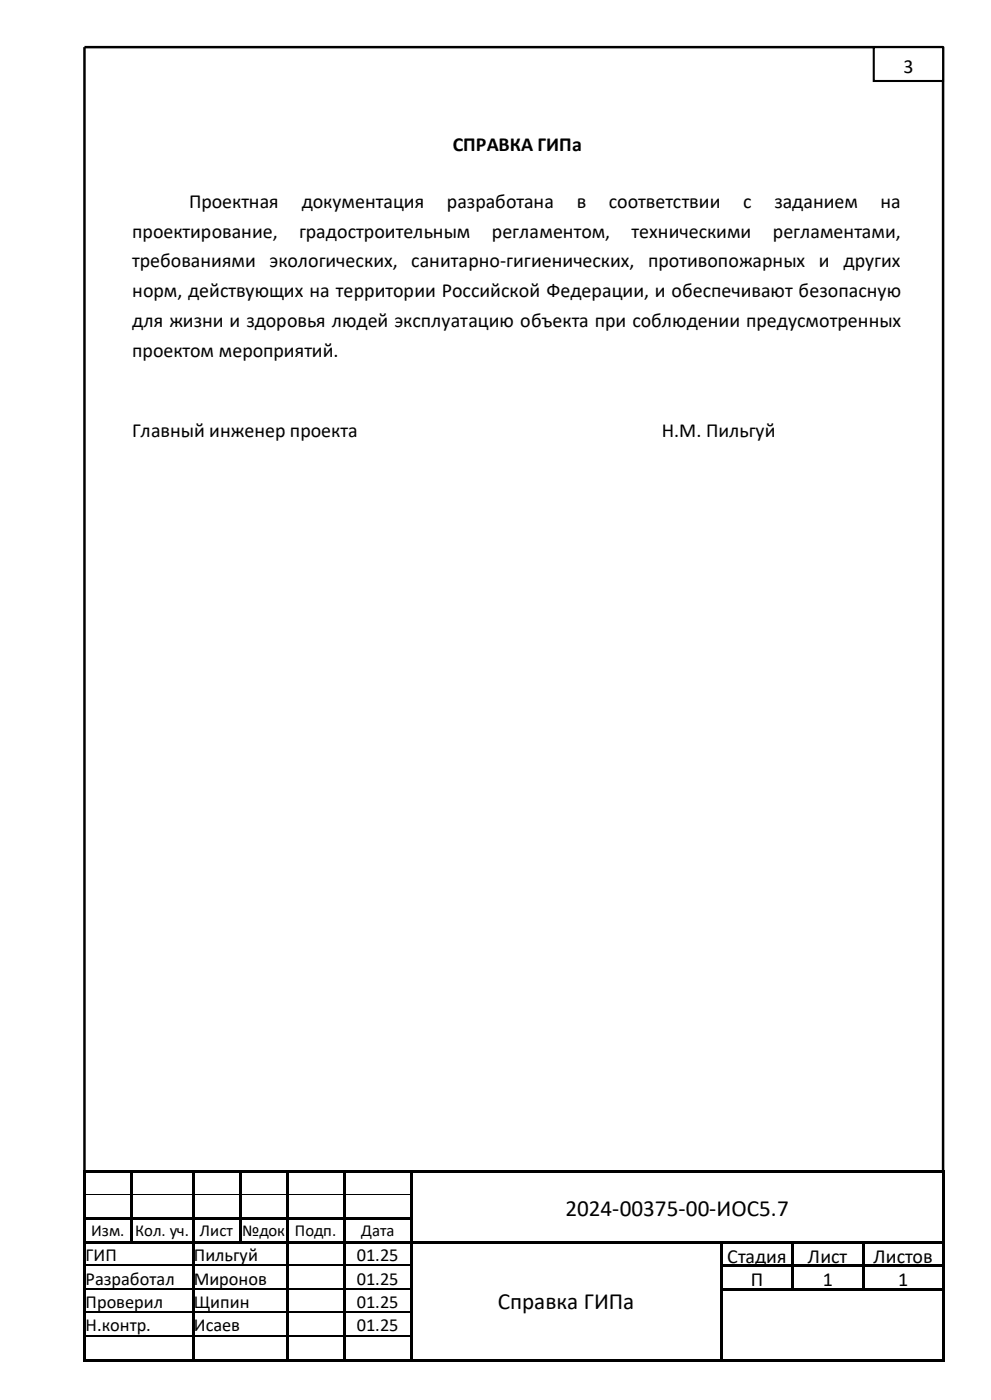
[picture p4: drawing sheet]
<svg xmlns="http://www.w3.org/2000/svg" width="210mm" height="297mm" viewBox="0 0 210 297" stroke-linecap="round" stroke-linejoin="round" font-family="sans-serif">
<defs><g id="words">
<g font-size="4.9">
<text x="119.9" y="257.9">2024-00375-00-ИОС5.7</text>
<text x="105.5" y="277.7">Справка ГИПа</text>
</g>
<g font-size="4.2">
<text x="191.5" y="15.6">3</text>
<text x="96" y="32">СПРАВКА ГИПа</text>
<text x="40.1" y="44">Проектная</text>
<text x="63.9" y="44">документация</text>
<text x="94.7" y="44">разработана</text>
<text x="122.2" y="44">в</text>
<text x="129" y="44">соответствии</text>
<text x="157.5" y="44">с</text>
<text x="164.1" y="44">заданием</text>
<text x="186.6" y="44">на</text>
<text x="28" y="50.4">проектирование,</text>
<text x="63.4" y="50.4">градостроительным</text>
<text x="104.3" y="50.4">регламентом,</text>
<text x="133.9" y="50.4">техническими</text>
<text x="163.8" y="50.4">регламентами,</text>
<text x="28" y="56.7">требованиями экологических, санитарно-гигиенических, противопожарных и других</text>
<text x="28" y="63.1">норм, действующих на территории Российской Федерации, и обеспечивают безопасную</text>
<text x="28" y="69.4">для жизни и здоровья людей эксплуатацию объекта при соблюдении предусмотренных</text>
<text x="28" y="75.8">проектом мероприятий.</text>
<text x="28" y="92.7">Главный инженер проекта</text>
<text x="140.3" y="92.7">Н.М. Пильгуй</text>
<text x="154.2" y="267.9">Стадия</text>
<text x="171.3" y="267.9">Лист</text>
<text x="185.2" y="267.9">Листов</text>
<text x="159.2" y="272.9">П</text>
<text x="174.4" y="272.9">1</text>
<text x="190.4" y="272.9">1</text>
</g>
<g font-size="3.9">
<text x="18.1" y="267.5">ГИП</text>
<text x="41.1" y="267.5">Пильгуй</text>
<text x="75.6" y="267.5">01.25</text>
<text x="18.1" y="272.5">Разработал</text>
<text x="41.1" y="272.5">Миронов</text>
<text x="75.6" y="272.5">01.25</text>
<text x="18.1" y="277.5">Проверил</text>
<text x="41.1" y="277.5">Щипин</text>
<text x="75.6" y="277.5">01.25</text>
<text x="18.1" y="282.3">Н.контр.</text>
<text x="41.1" y="282.3">Исаев</text>
<text x="75.6" y="282.3">01.25</text>
</g>
<g font-size="3.6">
<text x="19.3" y="262.3">Изм.</text>
<text x="28.6" y="262.3">Кол. уч.</text>
<text x="42.4" y="262.3">Лист</text>
<text x="51.3" y="262.3">№док</text>
<text x="62.5" y="262.3">Подп.</text>
<text x="76.6" y="262.3">Дата</text>
</g>
</g></defs>
<g fill="#000">
<path d="M17.6 248.2h.5v.5h-.5z" fill-rule="evenodd"/>
<path d="M17.6 248.2h.5v.5h-.5z" fill-rule="evenodd"/>
<path d="M17.6 248.7h.5v4.5h-.5z" fill-rule="evenodd"/>
<path d="M17.6 253.2h.5v.5h-.5z" fill-rule="evenodd"/>
<path d="M17.6 253.7h.5v4.6h-.5z" fill-rule="evenodd"/>
<path d="M17.6 258.3h.5v.5h-.5z" fill-rule="evenodd"/>
<path d="M18.1 248.2h9.5v.5h-9.5z" fill-rule="evenodd"/>
<path d="M18.1 258.3h9.5v.5h-9.5z" fill-rule="evenodd"/>
<path d="M27.6 248.2h.5v.5h-.5z" fill-rule="evenodd"/>
<path d="M27.6 248.7h.5v4.5h-.5z" fill-rule="evenodd"/>
<path d="M27.6 253.2h.5v.5h-.5z" fill-rule="evenodd"/>
<path d="M27.6 253.7h.5v4.6h-.5z" fill-rule="evenodd"/>
<path d="M27.6 258.3h.5v.5h-.5z" fill-rule="evenodd"/>
<path d="M28.1 248.2h12.6v.5h-12.6z" fill-rule="evenodd"/>
<path d="M28.1 258.3h12.6v.5h-12.6z" fill-rule="evenodd"/>
<path d="M40.7 248.2h.5v.5h-.5z" fill-rule="evenodd"/>
<path d="M40.7 248.7h.5v4.5h-.5z" fill-rule="evenodd"/>
<path d="M40.7 253.2h.5v.5h-.5z" fill-rule="evenodd"/>
<path d="M40.7 253.7h.5v4.6h-.5z" fill-rule="evenodd"/>
<path d="M40.7 258.3h.5v.5h-.5z" fill-rule="evenodd"/>
<path d="M41.2 248.2h9.4v.5h-9.4z" fill-rule="evenodd"/>
<path d="M41.2 258.3h9.4v.5h-9.4z" fill-rule="evenodd"/>
<path d="M50.6 248.2h.6v.5h-.6z" fill-rule="evenodd"/>
<path d="M50.6 248.7h.6v4.5h-.6z" fill-rule="evenodd"/>
<path d="M50.6 253.2h.6v.5h-.6z" fill-rule="evenodd"/>
<path d="M50.6 253.7h.6v4.6h-.6z" fill-rule="evenodd"/>
<path d="M50.6 258.3h.6v.5h-.6z" fill-rule="evenodd"/>
<path d="M51.2 248.2h9.4v.5h-9.4z" fill-rule="evenodd"/>
<path d="M51.2 258.3h9.4v.5h-9.4z" fill-rule="evenodd"/>
<path d="M60.6 248.2h.6v.5h-.6z" fill-rule="evenodd"/>
<path d="M60.6 248.7h.6v4.5h-.6z" fill-rule="evenodd"/>
<path d="M60.6 253.2h.6v.5h-.6z" fill-rule="evenodd"/>
<path d="M60.6 253.7h.6v4.6h-.6z" fill-rule="evenodd"/>
<path d="M60.6 258.3h.6v.5h-.6z" fill-rule="evenodd"/>
<path d="M61.2 248.2h11.5v.5h-11.5z" fill-rule="evenodd"/>
<path d="M61.2 258.3h11.5v.5h-11.5z" fill-rule="evenodd"/>
<path d="M72.7 248.2h.5v.5h-.5z" fill-rule="evenodd"/>
<path d="M72.7 248.7h.5v4.5h-.5z" fill-rule="evenodd"/>
<path d="M72.7 253.2h.5v.5h-.5z" fill-rule="evenodd"/>
<path d="M72.7 253.7h.5v4.6h-.5z" fill-rule="evenodd"/>
<path d="M72.7 258.3h.5v.5h-.5z" fill-rule="evenodd"/>
<path d="M73.2 248.2h13.8v.5h-13.8z" fill-rule="evenodd"/>
<path d="M73.2 258.3h13.8v.5h-13.8z" fill-rule="evenodd"/>
<path d="M87 248.2h.5v.5h-.5z" fill-rule="evenodd"/>
<path d="M87 248.7h.5v4.5h-.5z" fill-rule="evenodd"/>
<path d="M87 253.2h.5v.5h-.5z" fill-rule="evenodd"/>
<path d="M87 253.7h.5v4.6h-.5z" fill-rule="evenodd"/>
<path d="M87 258.3h.5v.5h-.5z" fill-rule="evenodd"/>
<path d="M87.5 248.2h112.3v.5h-112.3z" fill-rule="evenodd"/>
<path d="M199.8 248.2h.5v.5h-.5z" fill-rule="evenodd"/>
<path d="M199.8 248.2h.5v.5h-.5z" fill-rule="evenodd"/>
<path d="M199.8 248.7h.5v4.5h-.5z" fill-rule="evenodd"/>
<path d="M199.8 253.2h.5v.5h-.5z" fill-rule="evenodd"/>
<path d="M199.8 253.7h.5v4.6h-.5z" fill-rule="evenodd"/>
<path d="M199.8 258.3h.5v.5h-.5z" fill-rule="evenodd"/>
<path d="M17.6 258.8h.5v4.5h-.5z" fill-rule="evenodd"/>
<path d="M17.6 263.3h.5v.5h-.5z" fill-rule="evenodd"/>
<path d="M17.6 263.8h.5v4.5h-.5z" fill-rule="evenodd"/>
<path d="M17.6 268.3h.5v.5h-.5z" fill-rule="evenodd"/>
<path d="M17.6 268.8h.5v4.5h-.5z" fill-rule="evenodd"/>
<path d="M17.6 273.3h.5v.5h-.5z" fill-rule="evenodd"/>
<path d="M17.6 273.8h.5v4.5h-.5z" fill-rule="evenodd"/>
<path d="M17.6 278.3h.5v.2h-.5z" fill-rule="evenodd"/>
<path d="M18.1 263.3h9.5v.5h-9.5z" fill-rule="evenodd"/>
<path d="M27.6 258.8h.5v4.5h-.5z" fill-rule="evenodd"/>
<path d="M27.6 263.3h.5v.5h-.5z" fill-rule="evenodd"/>
<path d="M28.1 263.3h12.6v.5h-12.6z" fill-rule="evenodd"/>
<path d="M40.7 258.8h.5v4.5h-.5z" fill-rule="evenodd"/>
<path d="M40.7 263.3h.5v.5h-.5z" fill-rule="evenodd"/>
<path d="M40.7 263.8h.5v4.5h-.5z" fill-rule="evenodd"/>
<path d="M40.7 268.3h.5v.5h-.5z" fill-rule="evenodd"/>
<path d="M40.7 268.8h.5v4.5h-.5z" fill-rule="evenodd"/>
<path d="M40.7 273.3h.5v.5h-.5z" fill-rule="evenodd"/>
<path d="M40.7 273.8h.5v4.5h-.5z" fill-rule="evenodd"/>
<path d="M40.7 278.3h.5v.2h-.5z" fill-rule="evenodd"/>
<path d="M41.2 263.3h9.4v.5h-9.4z" fill-rule="evenodd"/>
<path d="M50.6 258.8h.6v4.5h-.6z" fill-rule="evenodd"/>
<path d="M50.6 263.3h.6v.5h-.6z" fill-rule="evenodd"/>
<path d="M51.2 263.3h9.4v.5h-9.4z" fill-rule="evenodd"/>
<path d="M60.6 258.8h.6v4.5h-.6z" fill-rule="evenodd"/>
<path d="M60.6 263.3h.6v.5h-.6z" fill-rule="evenodd"/>
<path d="M60.6 263.8h.6v4.5h-.6z" fill-rule="evenodd"/>
<path d="M60.6 268.3h.6v.5h-.6z" fill-rule="evenodd"/>
<path d="M60.6 268.8h.6v4.5h-.6z" fill-rule="evenodd"/>
<path d="M60.6 273.3h.6v.5h-.6z" fill-rule="evenodd"/>
<path d="M60.6 273.8h.6v4.5h-.6z" fill-rule="evenodd"/>
<path d="M60.6 278.3h.6v.2h-.6z" fill-rule="evenodd"/>
<path d="M61.2 263.3h11.5v.5h-11.5z" fill-rule="evenodd"/>
<path d="M72.7 258.8h.5v4.5h-.5z" fill-rule="evenodd"/>
<path d="M72.7 263.3h.5v.5h-.5z" fill-rule="evenodd"/>
<path d="M72.7 263.8h.5v4.5h-.5z" fill-rule="evenodd"/>
<path d="M72.7 268.3h.5v.5h-.5z" fill-rule="evenodd"/>
<path d="M72.7 268.8h.5v4.5h-.5z" fill-rule="evenodd"/>
<path d="M72.7 273.3h.5v.5h-.5z" fill-rule="evenodd"/>
<path d="M72.7 273.8h.5v4.5h-.5z" fill-rule="evenodd"/>
<path d="M72.7 278.3h.5v.2h-.5z" fill-rule="evenodd"/>
<path d="M73.2 263.3h13.8v.5h-13.8z" fill-rule="evenodd"/>
<path d="M87 258.8h.5v4.5h-.5z" fill-rule="evenodd"/>
<path d="M87 263.3h.5v.5h-.5z" fill-rule="evenodd"/>
<path d="M87 263.8h.5v4.5h-.5z" fill-rule="evenodd"/>
<path d="M87 268.3h.5v.5h-.5z" fill-rule="evenodd"/>
<path d="M87 268.8h.5v4.5h-.5z" fill-rule="evenodd"/>
<path d="M87 273.3h.5v.5h-.5z" fill-rule="evenodd"/>
<path d="M87 273.8h.5v4.5h-.5z" fill-rule="evenodd"/>
<path d="M87 278.3h.5v.2h-.5z" fill-rule="evenodd"/>
<path d="M87.5 263.3h65.2v.5h-65.2z" fill-rule="evenodd"/>
<path d="M152.7 263.3h.5v.5h-.5z" fill-rule="evenodd"/>
<path d="M152.7 263.8h.5v4.5h-.5z" fill-rule="evenodd"/>
<path d="M152.7 268.3h.5v.5h-.5z" fill-rule="evenodd"/>
<path d="M152.7 268.8h.5v4.5h-.5z" fill-rule="evenodd"/>
<path d="M152.7 273.3h.5v.5h-.5z" fill-rule="evenodd"/>
<path d="M152.7 273.8h.5v4.5h-.5z" fill-rule="evenodd"/>
<path d="M152.7 278.3h.5v.2h-.5z" fill-rule="evenodd"/>
<path d="M153.2 263.3h14.5v.5h-14.5z" fill-rule="evenodd"/>
<path d="M153.2 268.3h14.5v.5h-14.5z" fill-rule="evenodd"/>
<path d="M153.2 273.3h14.5v.5h-14.5z" fill-rule="evenodd"/>
<path d="M167.7 263.3h.5v.5h-.5z" fill-rule="evenodd"/>
<path d="M167.7 263.8h.5v4.5h-.5z" fill-rule="evenodd"/>
<path d="M167.7 268.3h.5v.5h-.5z" fill-rule="evenodd"/>
<path d="M167.7 268.8h.5v4.5h-.5z" fill-rule="evenodd"/>
<path d="M167.7 273.3h.5v.5h-.5z" fill-rule="evenodd"/>
<path d="M168.2 263.3h14.5v.5h-14.5z" fill-rule="evenodd"/>
<path d="M168.2 268.3h14.5v.5h-14.5z" fill-rule="evenodd"/>
<path d="M168.2 273.3h14.5v.5h-14.5z" fill-rule="evenodd"/>
<path d="M182.7 263.3h.5v.5h-.5z" fill-rule="evenodd"/>
<path d="M182.7 263.8h.5v4.5h-.5z" fill-rule="evenodd"/>
<path d="M182.7 268.3h.5v.5h-.5z" fill-rule="evenodd"/>
<path d="M182.7 268.8h.5v4.5h-.5z" fill-rule="evenodd"/>
<path d="M182.7 273.3h.5v.5h-.5z" fill-rule="evenodd"/>
<path d="M183.2 263.3h16.6v.5h-16.6z" fill-rule="evenodd"/>
<path d="M183.2 268.3h16.6v.5h-16.6z" fill-rule="evenodd"/>
<path d="M183.2 273.3h16.6v.5h-16.6z" fill-rule="evenodd"/>
<path d="M199.8 258.8h.5v4.5h-.5z" fill-rule="evenodd"/>
<path d="M199.8 263.3h.5v.5h-.5z" fill-rule="evenodd"/>
<path d="M199.8 263.8h.5v4.5h-.5z" fill-rule="evenodd"/>
<path d="M199.8 268.3h.5v.5h-.5z" fill-rule="evenodd"/>
<path d="M199.8 268.8h.5v4.5h-.5z" fill-rule="evenodd"/>
<path d="M199.8 273.3h.5v.5h-.5z" fill-rule="evenodd"/>
<path d="M199.8 273.8h.5v4.5h-.5z" fill-rule="evenodd"/>
<path d="M199.8 278.3h.5v.2h-.5z" fill-rule="evenodd"/>
<path d="M17.6 278.5h.5v4.8h-.5z" fill-rule="evenodd"/>
<path d="M17.6 283.3h.5v.2h-.5z" fill-rule="evenodd"/>
<path d="M17.6 283.5h.5v4.9h-.5z" fill-rule="evenodd"/>
<path d="M17.6 288.4h.5v.5h-.5z" fill-rule="evenodd"/>
<path d="M17.6 288.4h.5v.5h-.5z" fill-rule="evenodd"/>
<path d="M18.1 288.4h22.6v.5h-22.6z" fill-rule="evenodd"/>
<path d="M40.7 278.5h.5v4.8h-.5z" fill-rule="evenodd"/>
<path d="M40.7 283.3h.5v.2h-.5z" fill-rule="evenodd"/>
<path d="M40.7 283.5h.5v4.9h-.5z" fill-rule="evenodd"/>
<path d="M40.7 288.4h.5v.5h-.5z" fill-rule="evenodd"/>
<path d="M41.2 288.4h19.4v.5h-19.4z" fill-rule="evenodd"/>
<path d="M60.6 278.5h.6v4.8h-.6z" fill-rule="evenodd"/>
<path d="M60.6 283.3h.6v.2h-.6z" fill-rule="evenodd"/>
<path d="M60.6 283.5h.6v4.9h-.6z" fill-rule="evenodd"/>
<path d="M60.6 288.4h.6v.5h-.6z" fill-rule="evenodd"/>
<path d="M61.2 288.4h11.5v.5h-11.5z" fill-rule="evenodd"/>
<path d="M72.7 278.5h.5v4.8h-.5z" fill-rule="evenodd"/>
<path d="M72.7 283.3h.5v.2h-.5z" fill-rule="evenodd"/>
<path d="M72.7 283.5h.5v4.9h-.5z" fill-rule="evenodd"/>
<path d="M72.7 288.4h.5v.5h-.5z" fill-rule="evenodd"/>
<path d="M73.2 288.4h13.8v.5h-13.8z" fill-rule="evenodd"/>
<path d="M87 278.5h.5v4.8h-.5z" fill-rule="evenodd"/>
<path d="M87 283.3h.5v.2h-.5z" fill-rule="evenodd"/>
<path d="M87 283.5h.5v4.9h-.5z" fill-rule="evenodd"/>
<path d="M87 288.4h.5v.5h-.5z" fill-rule="evenodd"/>
<path d="M87.5 288.4h65.2v.5h-65.2z" fill-rule="evenodd"/>
<path d="M152.7 278.5h.5v4.8h-.5z" fill-rule="evenodd"/>
<path d="M152.7 283.3h.5v.2h-.5z" fill-rule="evenodd"/>
<path d="M152.7 283.5h.5v4.9h-.5z" fill-rule="evenodd"/>
<path d="M152.7 288.4h.5v.5h-.5z" fill-rule="evenodd"/>
<path d="M153.2 288.4h46.6v.5h-46.6z" fill-rule="evenodd"/>
<path d="M199.8 278.5h.5v4.8h-.5z" fill-rule="evenodd"/>
<path d="M199.8 283.3h.5v.2h-.5z" fill-rule="evenodd"/>
<path d="M199.8 283.5h.5v4.9h-.5z" fill-rule="evenodd"/>
<path d="M199.8 288.4h.5v.5h-.5z" fill-rule="evenodd"/>
<path d="M199.8 288.4h.5v.5h-.5z" fill-rule="evenodd"/>
</g>
<path d="M18.1 253.3h9.5M28.1 253.3h12.6M41.2 253.3h9.4M51.2 253.3h9.4M61.2 253.3h11.5M73.2 253.3h13.8" fill="none" stroke="#000" stroke-width=".21"/>
<g fill="none" stroke="#000" stroke-width=".25">
<path d="M18.1 268.4h22.6M18.1 273.4h22.6M18.1 278.4h22.6M41.2 268.4h19.4M41.2 273.4h19.4M41.2 278.4h19.4M61.2 268.4h11.5M61.2 273.4h11.5M61.2 278.4h11.5M73.2 268.4h13.8M73.2 273.4h13.8M73.2 278.4h13.8"/>
<path d="M18.1 283.4h22.6M41.2 283.4h19.4M61.2 283.4h11.5M73.2 283.4h13.8"/>
</g>
<path d="M17.9 248.4v-238.4h182v238.4" fill="none" stroke="#000" stroke-width=".53"/>
<path d="M185.2 10h14.7v7.2h-14.7z" fill-rule="evenodd" fill="#fff"/>
<path d="M185.2 10h14.7v7.2h-14.7z" fill="none" stroke="#000" stroke-width=".44"/>
<use href="#words"/>
</svg>
